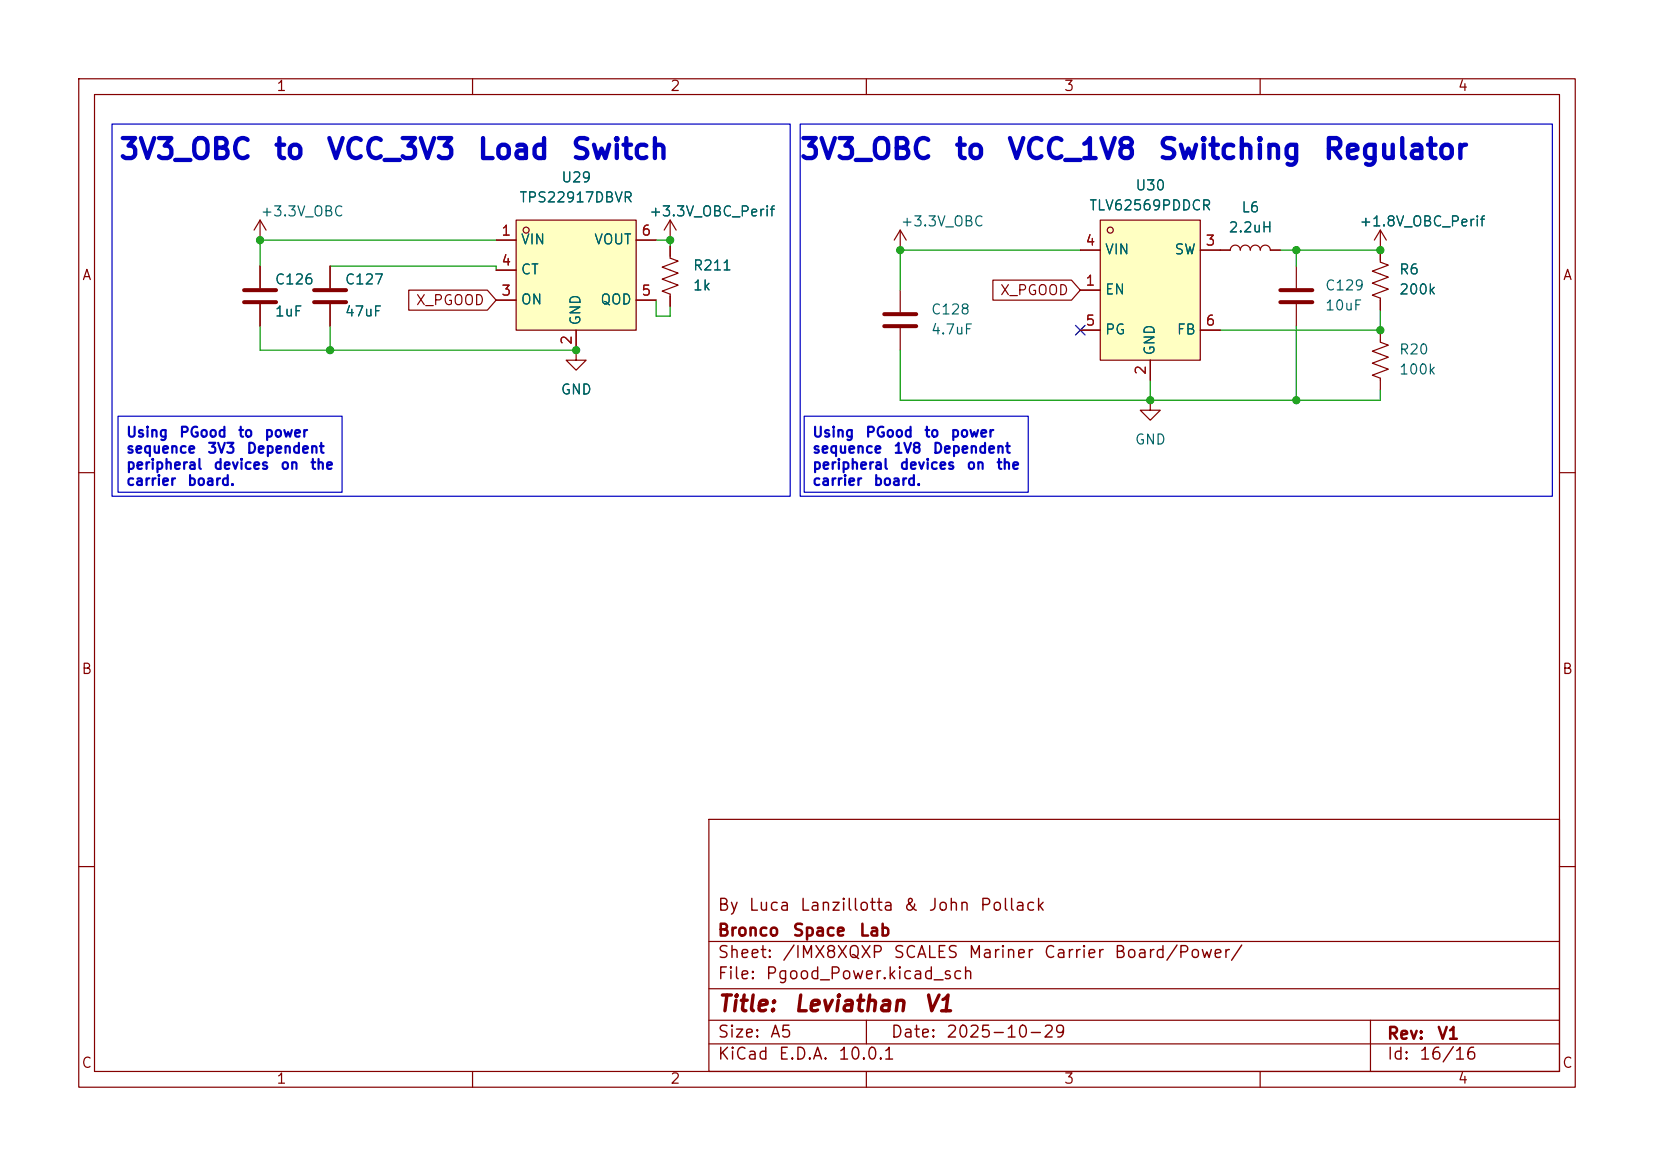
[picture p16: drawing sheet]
<svg xmlns="http://www.w3.org/2000/svg" width="210mm" height="148mm" viewBox="0 0 210 148" stroke-linecap="round" stroke-linejoin="round" font-family="sans-serif">
<defs><g id="words">
<g font-size="2.5" fill="#0000c2">
<text x="15" y="20.8">3V3_OBC</text>
<text x="34.6" y="20.8">to</text>
<text x="41.3" y="20.8">VCC_3V3</text>
<text x="60.5" y="20.8">Load</text>
<text x="72.4" y="20.8">Switch</text>
<text x="101.4" y="20.8">3V3_OBC</text>
<text x="121" y="20.8">to</text>
<text x="127.7" y="20.8">VCC_1V8</text>
<text x="146.9" y="20.8">Switching</text>
<text x="167.9" y="20.8">Regulator</text>
</g>
<g font-size="2" fill="#840000">
<text x="91" y="128.9">Title:</text>
<text x="100.7" y="128.9">Leviathan</text>
<text x="117.2" y="128.9">V1</text>
</g>
<g font-size="1.5" fill="#840000">
<text x="91" y="119.2">Bronco</text>
<text x="91" y="116">By</text>
<text x="95" y="116">Luca</text>
<text x="100.5" y="119.2">Space</text>
<text x="101.5" y="116">Lanzillotta</text>
<text x="109" y="119.2">Lab</text>
<text x="114.6" y="116">&amp;</text>
<text x="117.8" y="116">John</text>
<text x="124.3" y="116">Pollack</text>
<text x="91" y="124.7">File:</text>
<text x="91" y="122">Sheet:</text>
<text x="97.1" y="124.7">Pgood_Power.kicad_sch</text>
<text x="99.2" y="122">/IMX8XQXP</text>
<text x="113.3" y="122">SCALES</text>
<text x="122.8" y="122">Mariner</text>
<text x="132.4" y="122">Carrier</text>
<text x="141.4" y="122">Board/Power/</text>
<text x="91" y="134.9">KiCad</text>
<text x="91" y="132.1">Size:</text>
<text x="97.7" y="132.1">A5</text>
<text x="98.7" y="134.9">E.D.A.</text>
<text x="106.3" y="134.9">10.0.1</text>
<text x="113" y="132.1">Date:</text>
<text x="120" y="132.1">2025-10-29</text>
<text x="176" y="132.3">Rev:</text>
<text x="176" y="134.9">Id:</text>
<text x="180.1" y="134.9">16/16</text>
<text x="182.4" y="132.3">V1</text>
</g>
<g font-size="1.3" fill="#840000">
<text x="35" y="11.9">1</text>
<text x="85" y="11.9">2</text>
<text x="135" y="11.9">3</text>
<text x="185" y="11.9">4</text>
<text x="10.3" y="35.9">A</text>
<text x="198.4" y="35.9">A</text>
<text x="52.7" y="39.1">X_PGOOD</text>
<text x="126.9" y="37.8">X_PGOOD</text>
<text x="10.3" y="85.9">B</text>
<text x="198.3" y="85.9">B</text>
<text x="10.3" y="135.9">C</text>
<text x="35" y="137.9">1</text>
<text x="85" y="137.9">2</text>
<text x="135" y="137.9">3</text>
<text x="185" y="137.9">4</text>
<text x="198.3" y="135.9">C</text>
</g>
<g font-size="1.3" fill="#006464">
<text x="71.2" y="23.5">U29</text>
<text x="33" y="27.8">+3.3V_OBC</text>
<text x="65.9" y="26">TPS22917DBVR</text>
<text x="82.3" y="27.8">+3.3V_OBC_Perif</text>
<text x="114.3" y="29.1">+3.3V_OBC</text>
<text x="138.2" y="27">TLV62569PDDCR</text>
<text x="144.1" y="24.5">U30</text>
<text x="155.9" y="29.8">2.2uH</text>
<text x="157.5" y="27.3">L6</text>
<text x="172.5" y="29.1">+1.8V_OBC_Perif</text>
<text x="66" y="31.3">VIN</text>
<text x="66" y="35.2">CT</text>
<text x="75.3" y="31.3">VOUT</text>
<text x="87.9" y="34.6">R211</text>
<text x="140.2" y="32.6">VIN</text>
<text x="149" y="32.6">SW</text>
<text x="177.6" y="35.2">R6</text>
<text x="34.8" y="36.4">C126</text>
<text x="34.8" y="40.5">1uF</text>
<text x="43.7" y="36.4">C127</text>
<text x="43.7" y="40.5">47uF</text>
<text x="66" y="39">ON</text>
<text x="74" y="41.4" transform="rotate(-90 74 41.4)">GND</text>
<text x="76.1" y="39">QOD</text>
<text x="87.9" y="37.2">1k</text>
<text x="118.1" y="40.2">C128</text>
<text x="140.2" y="37.7">EN</text>
<text x="168.2" y="37.2">C129</text>
<text x="168.2" y="39.7">10uF</text>
<text x="177.6" y="37.7">200k</text>
<text x="118.1" y="42.8">4.7uF</text>
<text x="140.2" y="42.8">PG</text>
<text x="146.9" y="45.2" transform="rotate(-90 146.9 45.2)">GND</text>
<text x="149.3" y="42.8">FB</text>
<text x="177.6" y="45.3">R20</text>
<text x="177.6" y="47.9">100k</text>
<text x="71.1" y="50.4">GND</text>
<text x="144" y="56.7">GND</text>
</g>
<g font-size="1.3" fill="#a90000">
<text x="63.6" y="30.2">1</text>
<text x="63.6" y="34">4</text>
<text x="81.3" y="30.2">6</text>
<text x="137.7" y="31.5">4</text>
<text x="153" y="31.5">3</text>
<text x="63.6" y="37.8">3</text>
<text x="81.3" y="37.8">5</text>
<text x="137.7" y="36.6">1</text>
<text x="137.7" y="41.7">5</text>
<text x="153" y="41.7">6</text>
<text x="72.9" y="43.9" transform="rotate(-90 72.9 43.9)">2</text>
<text x="145.8" y="47.7" transform="rotate(-90 145.8 47.7)">2</text>
</g>
<g font-size="1.3" fill="#0000c2">
<text x="15.9" y="55.8">Using</text>
<text x="15.9" y="57.9">sequence</text>
<text x="15.9" y="59.9">peripheral</text>
<text x="22.7" y="55.8">PGood</text>
<text x="26.2" y="57.9">3V3</text>
<text x="27" y="59.9">devices</text>
<text x="30.1" y="55.8">to</text>
<text x="31.2" y="57.9">Dependent</text>
<text x="33.5" y="55.8">power</text>
<text x="35.5" y="59.9">on</text>
<text x="39.3" y="59.9">the</text>
<text x="103.1" y="55.8">Using</text>
<text x="103.1" y="57.9">sequence</text>
<text x="103.1" y="59.9">peripheral</text>
<text x="109.8" y="55.8">PGood</text>
<text x="113.4" y="57.9">1V8</text>
<text x="114.2" y="59.9">devices</text>
<text x="117.3" y="55.8">to</text>
<text x="118.3" y="57.9">Dependent</text>
<text x="120.6" y="55.8">power</text>
<text x="122.6" y="59.9">on</text>
<text x="126.4" y="59.9">the</text>
<text x="15.9" y="62">carrier</text>
<text x="23.7" y="62">board.</text>
<text x="103.1" y="62">carrier</text>
<text x="110.8" y="62">board.</text>
</g>
</g></defs>
<g fill="none" stroke="#840000" stroke-width=".15">
<path d="M10 10h190v128h-190zM12 12h186v124h-186zM60 10v2M110 10v2M160 10v2M33 30.5h.1M33 27.9v2.6M33 33.8v2.8M33 38.6v2.8M33 27.9l-.7 1.3M33 27.9l.8 1.3M41.9 33.8v2.8"/>
<path d="M41.9 38.6v2.8M85.1 30.5h.1M85.1 31.2v1.6l1 .3-2 .8 2 .8-2 .7 2 .8-2 .8 1 .3v1.6M85.1 27.9l-.8 1.3M85.1 27.9l.8 1.3M85.1 27.9v2.6M114.3 31.8h.1M114.3 29.2l-.8 1.3M114.3 29.2l.8 1.3M114.3 29.2v2.6M164.6 33.8v2.8M164.6 38.6v2.8"/>
<path d="M175.3 31.8v1.5l1 .4-2.1 .7 2.1 .8-2.1 .7 2.1 .8-2.1 .8 1.1 .3v1.6M73.2 44.5v1.2h1.2l-1.2 1.3-1.3-1.3h1.3M73.2 44.5h.1M175.3 41.9v1.5l1 .4-2.1 .8 2.1 .7-2.1 .8 2.1 .8-2.1 .7 1.1 .4v1.5M10 60h2M198 60h2M10 110h2M90 104h108v32h-108zM90 119.5h108M198 110h2M60 136v2M90 132.5h108"/>
<path d="M90 129.5h108M90 125.5h108M110 136v2M110 129.5v3M160 136v2M174 129.5v6.5"/>
</g>
<path d="M31 36.8h4.1M31 38.4h4.1M39.9 36.8h4M39.9 38.4h4M162.6 36.8h4M162.6 38.4h4" fill="none" stroke="#840000" stroke-width=".51"/>
<path d="M65.5 27.9h15.3v14h-15.3z" fill="#ffffc2"/>
<g fill="none" stroke="#840000" stroke-width=".15">
<path d="M63 30.5h2.5M63 38.1h2.5M63 34.3h2.5M65.5 27.9h15.3v14h-15.3zM80.8 30.5h2.5M80.8 38.1h2.5M73.2 41.9v2.6M146 50.8v1.3h1.3l-1.3 1.2-1.2-1.2h1.2M146 50.8h.1"/>
<circle cx="66.8" cy="29.2" r=".38"/>
</g>
<path d="M139.7 27.9h12.7v17.8h-12.7z" fill="#ffffc2"/>
<g fill="none" stroke="#840000" stroke-width=".15">
<path d="M33 33.8v2.8M33 38.6v2.8M41.9 33.8v2.8M41.9 38.6v2.8M51.9 36.8h10l1.1 1.3-1.1 1.3h-10zM63 30.5h2.5M63 38.1h2.5M63 34.3h2.5M80.8 30.5h2.5M80.8 38.1h2.5M85.1 30.5h.1M85.1 31.2v1.3"/>
<path d="M85.1 37.6v1.3M114.3 36.8v2.8M126.1 35.6h9.9l1.2 1.2-1.2 1.3h-9.9zM137.2 36.8h2.5M137.2 31.8h2.5M139.7 27.9h12.7v17.8h-12.7zM152.4 31.8h3.8a.64 .64 0 0 1 .6-.7 .64 .64 0 0 1 .7 .7 .64 .64 0 0 1 .6-.7 .64 .64 0 0 1 .6 .7 .64 .64 0 0 1 .7-.7 .64 .64 0 0 1 .6 .7 .64 .64 0 0 1 .7-.7 .64 .64 0 0 1 .6 .7h1.3M175.3 31.8h.1M175.3 29.2l-.8 1.3M175.3 29.2l.7 1.3M175.3 29.2v3.8M175.3 38.1v1.3"/>
<path d="M73.2 44.5h.1M73.2 41.9v2.6M114.3 41.7v2.8M137.2 41.9h2.5M146 45.7v2.6M152.4 41.9h2.5"/>
<circle cx="141" cy="29.2" r=".38"/>
</g>
<path d="M112.3 39.9h4M112.3 41.4h4" fill="none" stroke="#840000" stroke-width=".51"/>
<g fill="none" stroke="#009600" stroke-width=".15">
<path d="M41.9 33.8h21.1v.5M63 30.5h-30v3.3M83.3 38.1v2h1.8v-1.2M83.3 30.5h1.8v.7M137.2 31.8h-22.9v5M162.6 31.8h12.7M164.6 31.8v2M175.3 39.4v2.5h-20.4M33 41.4v3.1h40.2M41.9 41.4v3.1M114.3 44.5v6.3h61v-1.3M146 48.3v2.5"/>
<path d="M164.6 41.4v9.4"/>
</g>
<path d="M136.6 41.3l1.2 1.2M137.8 41.3l-1.2 1.2" fill="none" stroke="#000084" stroke-width=".15"/>
<path d="M14.2 15.7h86.1v47.3h-86.1zM101.6 15.7h95.5v47.3h-95.5zM15 52.8h28.4v9.7h-28.4zM102.1 52.8h28.5v9.7h-28.5z" fill="none" stroke="#0000c2" stroke-width=".15"/>
<g fill="#009600" stroke="#009600" stroke-width=".13">
<circle cx="41.9" cy="44.5" r=".46"/>
<circle cx="33" cy="30.5" r=".46"/>
<circle cx="73.2" cy="44.5" r=".46"/>
<circle cx="85.1" cy="30.5" r=".46"/>
<circle cx="114.3" cy="31.8" r=".46"/>
<circle cx="175.3" cy="31.8" r=".46"/>
<circle cx="164.6" cy="31.8" r=".46"/>
<circle cx="164.6" cy="50.8" r=".46"/>
<circle cx="175.3" cy="41.9" r=".46"/>
<circle cx="146" cy="50.8" r=".46"/>
</g>
<use href="#words"/>
</svg>
